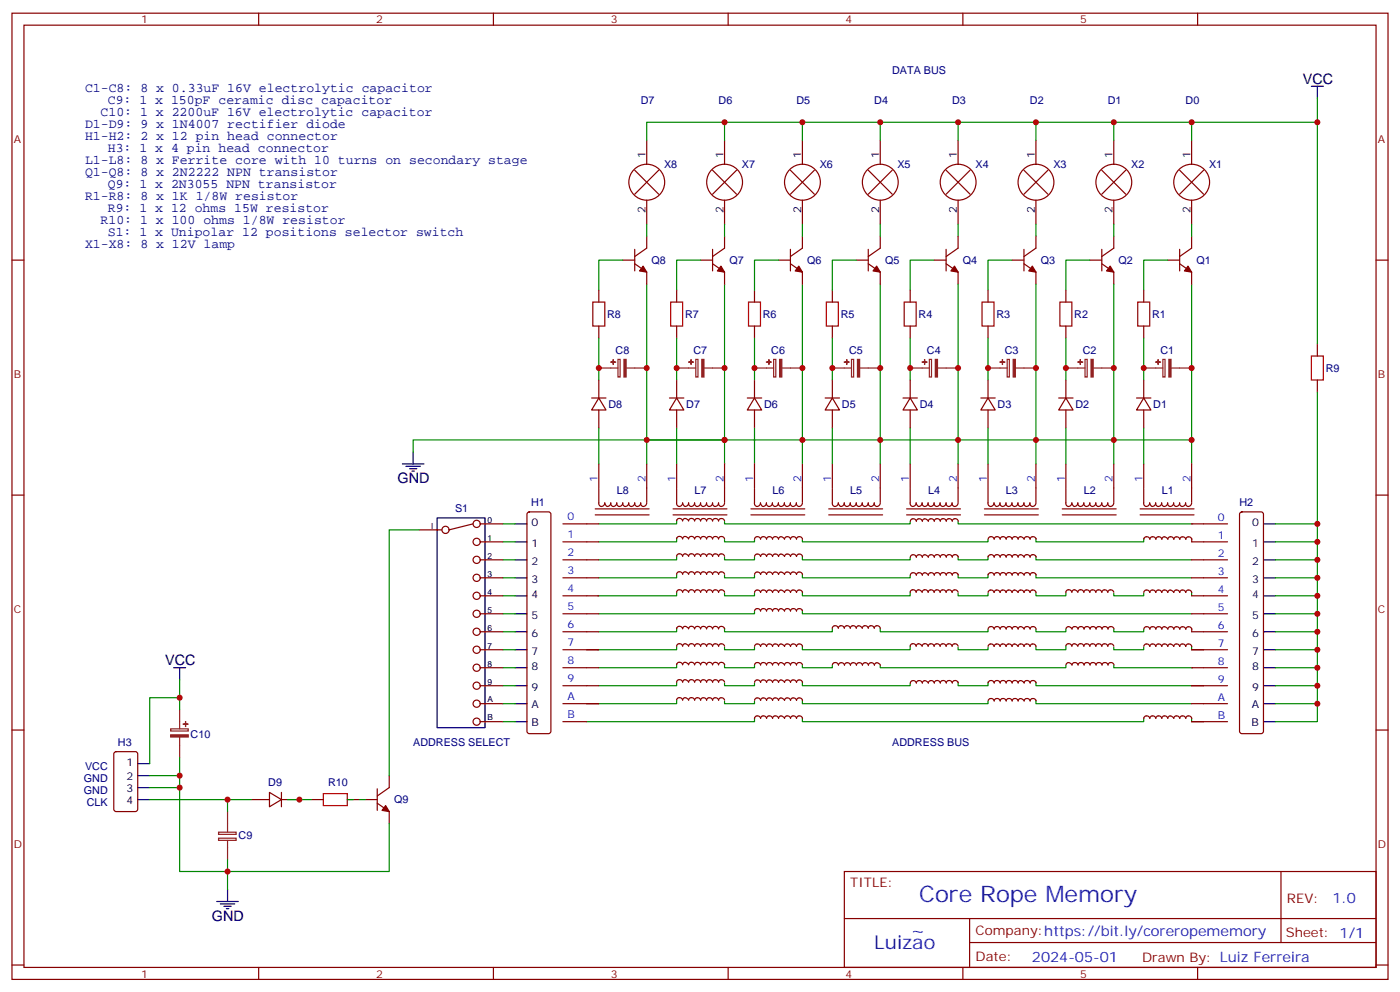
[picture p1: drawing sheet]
<svg xmlns="http://www.w3.org/2000/svg" width="412mm" height="292mm" viewBox="0 0 412 292" stroke-linecap="round" stroke-linejoin="round" font-family="sans-serif">
<defs><g id="words">
<text font-size="6.7" fill="#00f" x="270.8" y="265.5">Core Rope Memory</text>
<g font-size="5.6" fill="#00f">
<text x="268.1" y="275.9">~</text>
<text x="257.5" y="279.4">Luizao</text>
</g>
<g font-size="4.2">
<text x="383.8" y="24.7">VCC</text>
<text x="117.1" y="142.2">GND</text>
<text x="48.7" y="195.8">VCC</text>
<text x="62.4" y="270.9">GND</text>
</g>
<g font-size="4.2" fill="#00f">
<text x="392.5" y="265.7">1.0</text>
<text x="304" y="283.1">2024-05-01</text>
</g>
<g font-size="3.9" fill="#000080">
<text x="25" y="27.2">C1-C8: 8 x 0.33uF 16V electrolytic capacitor</text>
<text x="29.6" y="34.2">C10: 1 x 2200uF 16V electrolytic capacitor</text>
<text x="31.7" y="30.7">C9: 1 x 150pF ceramic disc capacitor</text>
<text x="25" y="37.7">D1-D9: 9 x 1N4007 rectifier diode</text>
<text x="25" y="41.3">H1-H2: 2 x 12 pin head connector</text>
<text x="31.7" y="44.8">H3: 1 x 4 pin head connector</text>
<text x="25" y="51.9">Q1-Q8: 8 x 2N2222 NPN transistor</text>
<text x="25" y="48.3">L1-L8: 8 x Ferrite core with 10 turns on secondary stage</text>
<text x="25" y="58.9">R1-R8: 8 x 1K 1/8W resistor</text>
<text x="31.7" y="55.4">Q9: 1 x 2N3055 NPN transistor</text>
<text x="29.6" y="66">R10: 1 x 100 ohms 1/8W resistor</text>
<text x="31.7" y="62.4">R9: 1 x 12 ohms 15W resistor</text>
<text x="31.7" y="69.5">S1: 1 x Unipolar 12 positions selector switch</text>
<text x="25" y="73">X1-X8: 8 x 12V lamp</text>
</g>
<g font-size="3.9" fill="#800">
<text x="250.5" y="261.1">TITLE:</text>
<text x="379.1" y="265.7">REV:</text>
<text x="287.4" y="275.3">Company:https://bit.ly/coreropememory</text>
<text x="378.7" y="275.9">Sheet: 1/1</text>
<text x="287.4" y="282.9">Date:</text>
<text x="336.4" y="283">Drawn By: Luiz Ferreira</text>
</g>
<g font-size="3.2" fill="#800">
<text x="41.6" y="6.9">1</text>
<text x="110.8" y="6.9">2</text>
<text x="179.9" y="6.9">3</text>
<text x="249.1" y="6.9">4</text>
<text x="318.2" y="6.9">5</text>
<text x="4.1" y="42">A</text>
<text x="405.9" y="42">A</text>
<text x="4.1" y="111.1">B</text>
<text x="405.9" y="111.1">B</text>
<text x="4.1" y="180.3">C</text>
<text x="405.9" y="180.3">C</text>
<text x="4.1" y="249.4">D</text>
<text x="405.9" y="249.4">D</text>
<text x="41.6" y="287.7">1</text>
<text x="110.8" y="287.7">2</text>
<text x="179.9" y="287.7">3</text>
<text x="249.1" y="287.7">4</text>
<text x="318.2" y="287.7">5</text>
</g>
<g font-size="3.2" fill="#000080">
<text x="262.8" y="21.9">DATA BUS</text>
<text x="188.7" y="30.7">D7</text>
<text x="211.7" y="30.7">D6</text>
<text x="234.6" y="30.7">D5</text>
<text x="257.5" y="30.7">D4</text>
<text x="280.5" y="30.7">D3</text>
<text x="303.4" y="30.7">D2</text>
<text x="326.3" y="30.7">D1</text>
<text x="349.2" y="30.7">D0</text>
<text x="195.6" y="49.5">X8</text>
<text x="218.6" y="49.5">X7</text>
<text x="241.5" y="49.5">X6</text>
<text x="264.4" y="49.5">X5</text>
<text x="287.4" y="49.5">X4</text>
<text x="310.3" y="49.5">X3</text>
<text x="333.2" y="49.5">X2</text>
<text x="356.1" y="49.5">X1</text>
<text x="191.9" y="77.7">Q8</text>
<text x="214.8" y="77.7">Q7</text>
<text x="237.8" y="77.7">Q6</text>
<text x="260.7" y="77.7">Q5</text>
<text x="283.6" y="77.7">Q4</text>
<text x="306.6" y="77.7">Q3</text>
<text x="329.5" y="77.7">Q2</text>
<text x="352.4" y="77.7">Q1</text>
<text x="178.9" y="93.6">R8</text>
<text x="201.8" y="93.6">R7</text>
<text x="224.7" y="93.6">R6</text>
<text x="247.6" y="93.6">R5</text>
<text x="270.6" y="93.6">R4</text>
<text x="293.5" y="93.6">R3</text>
<text x="316.4" y="93.6">R2</text>
<text x="339.4" y="93.6">R1</text>
<text x="181.3" y="104.2">C8</text>
<text x="204.3" y="104.2">C7</text>
<text x="227.2" y="104.2">C6</text>
<text x="250.1" y="104.2">C5</text>
<text x="273.1" y="104.2">C4</text>
<text x="296" y="104.2">C3</text>
<text x="318.9" y="104.2">C2</text>
<text x="341.9" y="104.2">C1</text>
<text x="390.5" y="109.5">R9</text>
<text x="179.2" y="120">D8</text>
<text x="202.1" y="120">D7</text>
<text x="225.1" y="120">D6</text>
<text x="248" y="120">D5</text>
<text x="270.9" y="120">D4</text>
<text x="293.9" y="120">D3</text>
<text x="316.8" y="120">D2</text>
<text x="339.7" y="120">D1</text>
<text x="156.5" y="148.9">H1</text>
<text x="181.7" y="145.3">L8</text>
<text x="204.6" y="145.3">L7</text>
<text x="227.5" y="145.3">L6</text>
<text x="250.5" y="145.3">L5</text>
<text x="273.4" y="145.3">L4</text>
<text x="296.3" y="145.3">L3</text>
<text x="319.3" y="145.3">L2</text>
<text x="342.2" y="145.3">L1</text>
<text x="365.1" y="148.9">H2</text>
<text x="134.1" y="150.6">S1</text>
<text x="34.7" y="219.4">H3</text>
<text x="56.2" y="217">C10</text>
<text x="121.7" y="219.4">ADDRESS SELECT</text>
<text x="262.8" y="219.4">ADDRESS BUS</text>
<text x="25" y="226.5">VCC</text>
<text x="24.7" y="230">GND</text>
<text x="24.7" y="233.5">GND</text>
<text x="79" y="231.2">D9</text>
<text x="96.7" y="231.2">R10</text>
<text x="25.6" y="237.1">CLK</text>
<text x="116.1" y="236.4">Q9</text>
<text x="70.3" y="247">C9</text>
</g>
<g font-size="3.2">
<text x="190.1" y="46.6" transform="rotate(-90 190.1 46.6)">1</text>
<text x="213.1" y="46.6" transform="rotate(-90 213.1 46.6)">1</text>
<text x="236" y="46.6" transform="rotate(-90 236 46.6)">1</text>
<text x="258.9" y="46.6" transform="rotate(-90 258.9 46.6)">1</text>
<text x="281.9" y="46.6" transform="rotate(-90 281.9 46.6)">1</text>
<text x="304.8" y="46.6" transform="rotate(-90 304.8 46.6)">1</text>
<text x="327.7" y="46.6" transform="rotate(-90 327.7 46.6)">1</text>
<text x="350.7" y="46.6" transform="rotate(-90 350.7 46.6)">1</text>
<text x="190.1" y="62.7" transform="rotate(-90 190.1 62.7)">2</text>
<text x="213.1" y="62.7" transform="rotate(-90 213.1 62.7)">2</text>
<text x="236" y="62.7" transform="rotate(-90 236 62.7)">2</text>
<text x="258.9" y="62.7" transform="rotate(-90 258.9 62.7)">2</text>
<text x="281.9" y="62.7" transform="rotate(-90 281.9 62.7)">2</text>
<text x="304.8" y="62.7" transform="rotate(-90 304.8 62.7)">2</text>
<text x="327.7" y="62.7" transform="rotate(-90 327.7 62.7)">2</text>
<text x="350.7" y="62.7" transform="rotate(-90 350.7 62.7)">2</text>
<text x="156.5" y="154.9">0</text>
<text x="368.9" y="154.9">0</text>
<text x="156.5" y="160.9">1</text>
<text x="368.9" y="160.9">1</text>
<text x="156.5" y="166.2">2</text>
<text x="368.9" y="166.2">2</text>
<text x="156.5" y="171.4">3</text>
<text x="368.9" y="171.4">3</text>
<text x="156.5" y="176">4</text>
<text x="368.9" y="176">4</text>
<text x="156.5" y="182">5</text>
<text x="368.9" y="182">5</text>
<text x="156.5" y="187.3">6</text>
<text x="368.9" y="187.3">6</text>
<text x="156.5" y="192.6">7</text>
<text x="156.5" y="197.2">8</text>
<text x="368.9" y="192.6">7</text>
<text x="368.9" y="197.2">8</text>
<text x="156.5" y="203.2">9</text>
<text x="368.9" y="203.2">9</text>
<text x="156.5" y="208.5">A</text>
<text x="368.7" y="208.5">A</text>
<text x="156.5" y="213.8">B</text>
<text x="368.7" y="213.8">B</text>
<text x="37.2" y="225.4">1</text>
<text x="37.2" y="229.7">2</text>
<text x="37.2" y="233.2">3</text>
<text x="37.2" y="236.7">4</text>
</g>
<g font-size="3.2" fill="#00f">
<text x="176" y="141.8" transform="rotate(-90 176 141.8)">1</text>
<text x="190.1" y="141.8" transform="rotate(-90 190.1 141.8)">2</text>
<text x="199" y="141.8" transform="rotate(-90 199 141.8)">1</text>
<text x="213.1" y="141.8" transform="rotate(-90 213.1 141.8)">2</text>
<text x="221.9" y="141.8" transform="rotate(-90 221.9 141.8)">1</text>
<text x="236" y="141.8" transform="rotate(-90 236 141.8)">2</text>
<text x="244.8" y="141.8" transform="rotate(-90 244.8 141.8)">1</text>
<text x="258.9" y="141.8" transform="rotate(-90 258.9 141.8)">2</text>
<text x="267.8" y="141.8" transform="rotate(-90 267.8 141.8)">1</text>
<text x="281.9" y="141.8" transform="rotate(-90 281.9 141.8)">2</text>
<text x="290.7" y="141.8" transform="rotate(-90 290.7 141.8)">1</text>
<text x="304.8" y="141.8" transform="rotate(-90 304.8 141.8)">2</text>
<text x="313.6" y="141.8" transform="rotate(-90 313.6 141.8)">1</text>
<text x="327.7" y="141.8" transform="rotate(-90 327.7 141.8)">2</text>
<text x="336.5" y="141.8" transform="rotate(-90 336.5 141.8)">1</text>
<text x="350.7" y="141.8" transform="rotate(-90 350.7 141.8)">2</text>
<text x="167.2" y="153.1">0</text>
<text x="358.8" y="153.5">0</text>
<text x="167.2" y="158.4">1</text>
<text x="358.8" y="158.8">1</text>
<text x="167.2" y="163.7">2</text>
<text x="358.8" y="164">2</text>
<text x="167.2" y="169">3</text>
<text x="358.8" y="169.3">3</text>
<text x="167.2" y="174.3">4</text>
<text x="167.2" y="179.6">5</text>
<text x="358.8" y="174.6">4</text>
<text x="358.8" y="179.9">5</text>
<text x="167.2" y="184.9">6</text>
<text x="358.8" y="185.2">6</text>
<text x="167.2" y="190.1">7</text>
<text x="358.8" y="190.5">7</text>
<text x="167.2" y="195.4">8</text>
<text x="358.8" y="195.8">8</text>
<text x="167.2" y="200.7">9</text>
<text x="358.8" y="201.1">9</text>
<text x="167.2" y="206">A</text>
<text x="358.8" y="206.4">A</text>
<text x="167.2" y="211.3">B</text>
<text x="358.8" y="211.7">B</text>
</g>
<g font-size="2.5">
<text x="127" y="155.6">I</text>
<text x="143.6" y="153.8">0</text>
<text x="143.6" y="159.1">1</text>
<text x="143.6" y="164.4">2</text>
<text x="143.6" y="169.7">3</text>
<text x="143.6" y="175">4</text>
<text x="143.6" y="180.3">5</text>
<text x="143.6" y="185.6">6</text>
<text x="143.6" y="190.9">7</text>
<text x="143.6" y="196.1">8</text>
<text x="143.6" y="201.4">9</text>
<text x="143.6" y="206.7">A</text>
<text x="143.6" y="212">B</text>
</g>
</g></defs>
<g fill="none" stroke="#870000" stroke-width=".35">
<path d="M3.5 3.9h405.4v284.3h-405.4zM7.1 7.4h398.2v277.3h-398.2zM76.2 3.9v3.5M145.3 3.9v3.5M214.5 3.9v3.5M283.6 3.9v3.5M352.8 3.9v3.5M187 50.1l7 7.1M190.4 48.3a5.3 5.3 0 0 0-4.6 7.7 5.3 5.3 0 0 0 9 .8 5.3 5.3 0 0 0-3.4-8.4l-.8-.1M190.5 41.3v7M190.5 58.9v7.1M194 50.1l-7 7.1"/>
<path d="M209.9 50.1l7.1 7.1M213.4 48.3a5.3 5.3 0 0 0-4.7 7.7 5.3 5.3 0 0 0 9 .8 5.3 5.3 0 0 0-3.3-8.4l-.9-.1M213.4 41.3v7M213.4 58.9v7.1M217 50.1l-7.1 7.1M232.8 50.1l7.1 7.1M236.3 48.3a5.3 5.3 0 0 0-4.6 7.7 5.3 5.3 0 0 0 8.9 .8 5.3 5.3 0 0 0-3.3-8.4l-.9-.1M236.4 41.3v7M236.4 58.9v7.1M239.9 50.1l-7.1 7.1M255.8 50.1l7 7.1M259.2 48.3a5.3 5.3 0 0 0-4.6 7.7 5.3 5.3 0 0 0 9 .8 5.3 5.3 0 0 0-3.4-8.4l-.8-.1"/>
<path d="M259.3 41.3v7M259.3 58.9v7.1M262.8 50.1l-7 7.1M278.7 50.1l7.1 7.1M282.2 41.3v7a5.3 5.3 0 0 0-4.7 7.7 5.3 5.3 0 0 0 9 .8 5.3 5.3 0 0 0-3.3-8.4l-.9-.1M282.2 58.9v7.1M285.8 50.1l-7.1 7.1M301.6 50.1l7.1 7.1M305.1 48.3a5.3 5.3 0 0 0-4.6 7.7 5.3 5.3 0 0 0 8.9 .8 5.3 5.3 0 0 0-3.3-8.4l-.9-.1M305.2 41.3v7M305.2 58.9v7.1M308.7 50.1l-7.1 7.1"/>
<path d="M324.6 50.1l7 7.1M328 48.3a5.3 5.3 0 0 0-4.6 7.7 5.3 5.3 0 0 0 9 .8 5.3 5.3 0 0 0-3.4-8.4l-.8-.1M328.1 41.3v7M328.1 58.9v7.1M331.6 50.1l-7 7.1M347.5 50.1l7 7.1M351 41.3v7a5.3 5.3 0 0 0-4.7 7.7 5.3 5.3 0 0 0 9 .8 5.3 5.3 0 0 0-3.4-8.4l-.8-.1M351 58.9v7.1M354.5 50.1l-7 7.1M3.5 76.6h3.6M183.4 76.6h3.6M187 77.6l3.5 2.5v3.5"/>
<path d="M187 73.4v6.3M190.5 69.5v3.5l-3.5 2.5M206.4 76.6h3.5M209.9 77.6l3.5 2.5v3.5M209.9 73.4v6.3M213.4 69.5v3.5l-3.5 2.5M229.3 76.6h3.5M232.8 77.6l3.6 2.5v3.5M232.8 73.4v6.3M236.4 69.5v3.5l-3.6 2.5M252.2 76.6h3.6M255.8 77.6l3.5 2.5v3.5"/>
<path d="M255.8 73.4v6.3M259.3 69.5v3.5l-3.5 2.5M275.2 76.6h3.5M278.7 77.6l3.5 2.5v3.5M278.7 73.4v6.3M282.2 69.5v3.5l-3.5 2.5M298.1 76.6h3.5M301.6 77.6l3.6 2.5v3.5M301.6 73.4v6.3M305.2 69.5v3.5l-3.6 2.5M321 76.6h3.6M324.6 77.6l3.5 2.5v3.5"/>
<path d="M324.6 73.4v6.3M328.1 69.5v3.5l-3.5 2.5M344 76.6h3.5M347.5 77.6l3.5 2.5v3.5M347.5 73.4v6.3M351 69.5v3.5l-3.5 2.5M405.3 76.6h3.6M176.4 85.4v3.5M176.4 96v3.5M199.3 85.4v3.5M199.3 96v3.5M222.2 85.4v3.5"/>
<path d="M222.2 96v3.5M245.2 85.4v3.5M245.2 96v3.5M268.1 85.4v3.5M268.1 96v3.5M291 85.4v3.5M291 96v3.5M314 85.4v3.5M314 96v3.5M336.9 85.4v3.5M336.9 96v3.5M174.3 117.1h4.2"/>
<path d="M176.4 117.1l2.1 3.5h-4.2zM176.4 111.8v5.3M197.2 117.1h4.2M199.3 117.1l2.1 3.5h-4.2zM199.3 111.8v5.3M220.1 117.1h4.3M222.2 117.1l2.2 3.5h-4.3zM222.2 111.8v5.3M243.1 117.1h4.2M245.2 117.1l2.1 3.5h-4.2zM245.2 111.8v5.3M266 117.1h4.2"/>
<path d="M268.1 117.1l2.1 3.5h-4.2zM268.1 111.8v5.3M288.9 117.1h4.3M291 117.1l2.2 3.5h-4.3zM291 111.8v5.3M311.9 117.1h4.2M314 117.1l2.1 3.5h-4.2zM314 111.8v5.3M334.8 117.1h4.2M336.9 117.1l2.1 3.5h-4.2zM336.9 111.8v5.3M388.1 101.2v3.6"/>
<path d="M388.1 111.8v3.6M176.4 120.6v5.3M176.4 136.5v7.1M190.5 136.5v11.3M199.3 120.6v5.3M199.3 136.5v7.1M213.4 136.5v11.3M222.2 120.6v5.3M222.2 136.5v7.1M236.4 136.5v11.3M245.2 120.6v5.3M245.2 136.5v7.1"/>
<path d="M259.3 136.5v11.3M268.1 120.6v5.3M268.1 136.5v7.1M282.2 136.5v11.3M291 120.6v5.3M291 136.5v7.1M305.2 136.5v11.3M314 120.6v5.3M314 136.5v7.1M328.1 136.5v11.3M336.9 120.6v5.3M336.9 136.5v7.1"/>
<path d="M351 136.5v11.3M3.5 145.7h3.6M123.5 155.9h6.7M139.3 154.2l-7 1.7M141.5 154.2h6.7M141.5 159.5h6.7M155.5 150.8l.4-.2h5.7l.5 .2 .2 .5v63.9l-.3 .5-.4 .2h-5.7l-.5-.2-.2-.5v-63.9zM165.8 154.2h10.6M165.8 159.5h10.6M175.3 151.5h15.9M175.3 149.8h15.9M176.4 143.8v4.2a.9 .9 0 0 0 .9 1.1 .9 .9 0 0 0 .9-1.1 .9 .9 0 0 0 .8 1.1 .9 .9 0 0 0 .9-1.1 .9 .9 0 0 0 .9 1.1 .9 .9 0 0 0 .9-1.1 .9 .9 0 0 0 .9 1.1 .9 .9 0 0 0 .8-1.1 .9 .9 0 0 0 .9 1.1 .9 .9 0 0 0 .9-1.1 .9 .9 0 0 0 .9 1.1 .9 .9 0 0 0 .9-1.1 .9 .9 0 0 0 .9 1.1 .9 .9 0 0 0 .8-1.1 .9 .9 0 0 0 .9 1.1 .9 .9 0 0 0 .9-1.1"/>
<path d="M198.3 151.5h15.8M198.3 149.8h15.8M199.3 143.8v4.2a.9 .9 0 0 0 .9 1.1 .9 .9 0 0 0 .9-1.1 .9 .9 0 0 0 .9 1.1 .9 .9 0 0 0 .8-1.1 .9 .9 0 0 0 .9 1.1 .9 .9 0 0 0 .9-1.1 .9 .9 0 0 0 .9 1.1 .9 .9 0 0 0 .9-1.1 .9 .9 0 0 0 .9 1.1 .9 .9 0 0 0 .8-1.1 .9 .9 0 0 0 .9 1.1 .9 .9 0 0 0 .9-1.1 .9 .9 0 0 0 .9 1.1 .9 .9 0 0 0 .9-1.1 .9 .9 0 0 0 .8 1.1 .9 .9 0 0 0 .9-1.1M204.6 153.3a.9 .9 0 0 0-.9-.7 .9 .9 0 0 0-.9 .7 .9 .9 0 0 0-.8-.7 .9 .9 0 0 0-.9 .7 .9 .9 0 0 0-.9-.7 .9 .9 0 0 0-.9 .7M204.6 158.6a.9 .9 0 0 0-.9-.7 .9 .9 0 0 0-.9 .7 .9 .9 0 0 0-.8-.7 .9 .9 0 0 0-.9 .7 .9 .9 0 0 0-.9-.7 .9 .9 0 0 0-.9 .7M213.4 153.3a.9 .9 0 0 0-.8-.7 .9 .9 0 0 0-.9 .7 .9 .9 0 0 0-.9-.7 .9 .9 0 0 0-.9 .7 .9 .9 0 0 0-.9-.7 .9 .9 0 0 0-.9 .7 .9 .9 0 0 0-.8-.7 .9 .9 0 0 0-.9 .7 .9 .9 0 0 0-.9-.7 .9 .9 0 0 0-.9 .7M213.4 158.6a.9 .9 0 0 0-.9-.7 .9 .9 0 0 0-.8 .7 .9 .9 0 0 0-.9-.7 .9 .9 0 0 0-.9 .7 .9 .9 0 0 0-.9-.7 .9 .9 0 0 0-.9 .7 .9 .9 0 0 0-.8-.7 .9 .9 0 0 0-.9 .7 .9 .9 0 0 0-.9-.7 .9 .9 0 0 0-.9 .7M221.2 151.5h15.9M221.2 149.8h15.9M222.2 143.8v4.2a.9 .9 0 0 0 .9 1.1 .9 .9 0 0 0 .9-1.1 .9 .9 0 0 0 .9 1.1 .9 .9 0 0 0 .9-1.1 .9 .9 0 0 0 .9 1.1 .9 .9 0 0 0 .8-1.1 .9 .9 0 0 0 .9 1.1 .9 .9 0 0 0 .9-1.1 .9 .9 0 0 0 .9 1.1 .9 .9 0 0 0 .9-1.1 .9 .9 0 0 0 .9 1.1 .9 .9 0 0 0 .8-1.1 .9 .9 0 0 0 .9 1.1 .9 .9 0 0 0 .9-1.1 .9 .9 0 0 0 .9 1.1 .9 .9 0 0 0 .9-1.1M236.4 158.7a.9 .9 0 0 0-.9-.8 .9 .9 0 0 0-.9 .8 .9 .9 0 0 0-.9-.8 .9 .9 0 0 0-.8 .8 .9 .9 0 0 0-.9-.8 .9 .9 0 0 0-.9 .8 .9 .9 0 0 0-.9-.8 .9 .9 0 0 0-.9 .8 .9 .9 0 0 0-.9-.8 .9 .9 0 0 0-.8 .8 .9 .9 0 0 0-.9-.8 .9 .9 0 0 0-.9 .8 .9 .9 0 0 0-.9-.8 .9 .9 0 0 0-.9 .8 .9 .9 0 0 0-.8-.8 .9 .9 0 0 0-.9 .8M244.1 151.5h15.9"/>
<path d="M244.1 149.8h15.9M245.2 143.8v4.2a.9 .9 0 0 0 .9 1.1 .9 .9 0 0 0 .8-1.1 .9 .9 0 0 0 .9 1.1 .9 .9 0 0 0 .9-1.1 .9 .9 0 0 0 .9 1.1 .9 .9 0 0 0 .9-1.1 .9 .9 0 0 0 .9 1.1 .9 .9 0 0 0 .8-1.1 .9 .9 0 0 0 .9 1.1 .9 .9 0 0 0 .9-1.1 .9 .9 0 0 0 .9 1.1 .9 .9 0 0 0 .9-1.1 .9 .9 0 0 0 .8 1.1 .9 .9 0 0 0 .9-1.1 .9 .9 0 0 0 .9 1.1 .9 .9 0 0 0 .9-1.1M267.1 151.5h15.8M267.1 149.8h15.8M268.1 143.8v4.2a.9 .9 0 0 0 .9 1.1 .9 .9 0 0 0 .9-1.1 .9 .9 0 0 0 .9 1.1 .9 .9 0 0 0 .8-1.1 .9 .9 0 0 0 .9 1.1 .9 .9 0 0 0 .9-1.1 .9 .9 0 0 0 .9 1.1 .9 .9 0 0 0 .9-1.1 .9 .9 0 0 0 .8 1.1 .9 .9 0 0 0 .9-1.1 .9 .9 0 0 0 .9 1.1 .9 .9 0 0 0 .9-1.1 .9 .9 0 0 0 .9 1.1 .9 .9 0 0 0 .9-1.1 .9 .9 0 0 0 .8 1.1 .9 .9 0 0 0 .9-1.1M268.2 153.4a.9 .9 0 0 1 .8-.7 .9 .9 0 0 1 .9 .7 .9 .9 0 0 1 .9-.7 .9 .9 0 0 1 .9 .7 .9 .9 0 0 1 .9-.7 .9 .9 0 0 1 .9 .7 .9 .9 0 0 1 .8-.7 .9 .9 0 0 1 .9 .7M275.2 153.4a.9 .9 0 0 1 .9-.8 .9 .9 0 0 1 .9 .8 .9 .9 0 0 1 .9-.8 .9 .9 0 0 1 .8 .8 .9 .9 0 0 1 .9-.8 .9 .9 0 0 1 .9 .8 .9 .9 0 0 1 .9-.8 .9 .9 0 0 1 .9 .8M290 151.5h15.9M290 149.8h15.9M291 143.8v4.2a.9 .9 0 0 0 .9 1.1 .9 .9 0 0 0 .9-1.1 .9 .9 0 0 0 .9 1.1 .9 .9 0 0 0 .9-1.1 .9 .9 0 0 0 .9 1.1 .9 .9 0 0 0 .8-1.1 .9 .9 0 0 0 .9 1.1 .9 .9 0 0 0 .9-1.1 .9 .9 0 0 0 .9 1.1 .9 .9 0 0 0 .9-1.1 .9 .9 0 0 0 .8 1.1 .9 .9 0 0 0 .9-1.1 .9 .9 0 0 0 .9 1.1 .9 .9 0 0 0 .9-1.1 .9 .9 0 0 0 .9 1.1 .9 .9 0 0 0 .9-1.1M291.1 158.6a.9 .9 0 0 1 .9-.7 .9 .9 0 0 1 .9 .7 .9 .9 0 0 1 .8-.7 .9 .9 0 0 1 .9 .7 .9 .9 0 0 1 .9-.7 .9 .9 0 0 1 .9 .7 .9 .9 0 0 1 .9-.7 .9 .9 0 0 1 .8 .7 .9 .9 0 0 1 .9-.7 .9 .9 0 0 1 .9 .7 .9 .9 0 0 1 .9-.7 .9 .9 0 0 1 .9 .7 .9 .9 0 0 1 .9-.7 .9 .9 0 0 1 .8 .8 .9 .9 0 0 1 .9-.8 .9 .9 0 0 1 .9 .8M312.9 151.5h15.9"/>
<path d="M312.9 149.8h15.9M314 143.8v4.2a.9 .9 0 0 0 .9 1.1 .9 .9 0 0 0 .8-1.1 .9 .9 0 0 0 .9 1.1 .9 .9 0 0 0 .9-1.1 .9 .9 0 0 0 .9 1.1 .9 .9 0 0 0 .9-1.1 .9 .9 0 0 0 .8 1.1 .9 .9 0 0 0 .9-1.1 .9 .9 0 0 0 .9 1.1 .9 .9 0 0 0 .9-1.1 .9 .9 0 0 0 .9 1.1 .9 .9 0 0 0 .9-1.1 .9 .9 0 0 0 .8 1.1 .9 .9 0 0 0 .9-1.1 .9 .9 0 0 0 .9 1.1 .9 .9 0 0 0 .9-1.1M335.8 151.5h15.9M335.8 149.8h15.9M336.9 143.8v4.2a.9 .9 0 0 0 .9 1.1 .9 .9 0 0 0 .9-1.1 .9 .9 0 0 0 .8 1.1 .9 .9 0 0 0 .9-1.1 .9 .9 0 0 0 .9 1.1 .9 .9 0 0 0 .9-1.1 .9 .9 0 0 0 .9 1.1 .9 .9 0 0 0 .9-1.1 .9 .9 0 0 0 .8 1.1 .9 .9 0 0 0 .9-1.1 .9 .9 0 0 0 .9 1.1 .9 .9 0 0 0 .9-1.1 .9 .9 0 0 0 .9 1.1 .9 .9 0 0 0 .8-1.1 .9 .9 0 0 0 .9 1.1 .9 .9 0 0 0 .9-1.1M337 158.7a.9 .9 0 0 1 .8-.7 .9 .9 0 0 1 .9 .7 .9 .9 0 0 1 .9-.7 .9 .9 0 0 1 .9 .7 .9 .9 0 0 1 .9-.7 .9 .9 0 0 1 .8 .7 .9 .9 0 0 1 .9-.7 .9 .9 0 0 1 .9 .7 .9 .9 0 0 1 .9-.7 .9 .9 0 0 1 .9 .7 .9 .9 0 0 1 .9-.7 .9 .9 0 0 1 .8 .7 .9 .9 0 0 1 .9-.7 .9 .9 0 0 1 .9 .7 .9 .9 0 0 1 .9-.7 .9 .9 0 0 1 .9 .7M351 154.2h10.6M351 159.5h10.6M351.1 158.6v.8M365.4 150.8l.4-.2h5.7l.5 .2 .2 .5v63.9l-.3 .5-.4 .2h-5.7l-.5-.2-.2-.5v-63.9zM405.3 145.7h3.6M141.5 164.7h6.7"/>
<path d="M141.5 170h6.7M141.5 175.3h6.7M165.8 164.7h10.6M165.8 170h10.6M165.8 175.3h10.6M199.3 163.7a.9 .9 0 0 1 .9-.7 .9 .9 0 0 1 .9 .7 .9 .9 0 0 1 .9-.7 .9 .9 0 0 1 .8 .7 .9 .9 0 0 1 .9-.7 .9 .9 0 0 1 .9 .7M199.3 169a.9 .9 0 0 1 .9-.7 .9 .9 0 0 1 .9 .7 .9 .9 0 0 1 .9-.7 .9 .9 0 0 1 .8 .7 .9 .9 0 0 1 .9-.7 .9 .9 0 0 1 .9 .7M199.3 174.3a.9 .9 0 0 1 .9-.8 .9 .9 0 0 1 .9 .8 .9 .9 0 0 1 .9-.8 .9 .9 0 0 1 .8 .8 .9 .9 0 0 1 .9-.8 .9 .9 0 0 1 .9 .8M213.4 163.7a.9 .9 0 0 0-.8-.7 .9 .9 0 0 0-.9 .7 .9 .9 0 0 0-.9-.7 .9 .9 0 0 0-.9 .7 .9 .9 0 0 0-.9-.7 .9 .9 0 0 0-.9 .7 .9 .9 0 0 0-.8-.7 .9 .9 0 0 0-.9 .7 .9 .9 0 0 0-.9-.7 .9 .9 0 0 0-.9 .7M213.4 169a.9 .9 0 0 0-.8-.7 .9 .9 0 0 0-.9 .7 .9 .9 0 0 0-.9-.7 .9 .9 0 0 0-.9 .7 .9 .9 0 0 0-.9-.7 .9 .9 0 0 0-.9 .7 .9 .9 0 0 0-.8-.7 .9 .9 0 0 0-.9 .7 .9 .9 0 0 0-.9-.7 .9 .9 0 0 0-.9 .7M213.4 174.3a.9 .9 0 0 0-.8-.7 .9 .9 0 0 0-.9 .7 .9 .9 0 0 0-.9-.7 .9 .9 0 0 0-.9 .7 .9 .9 0 0 0-.9-.7 .9 .9 0 0 0-.9 .7 .9 .9 0 0 0-.8-.7 .9 .9 0 0 0-.9 .7 .9 .9 0 0 0-.9-.7 .9 .9 0 0 0-.9 .7M236.4 179.8a.9 .9 0 0 0-.9-.7 .9 .9 0 0 0-.9 .7 .9 .9 0 0 0-.9-.7 .9 .9 0 0 0-.8 .7 .9 .9 0 0 0-.9-.7 .9 .9 0 0 0-.9 .7 .9 .9 0 0 0-.9-.7 .9 .9 0 0 0-.9 .7 .9 .9 0 0 0-.9-.7 .9 .9 0 0 0-.8 .7 .9 .9 0 0 0-.9-.7 .9 .9 0 0 0-.9 .7 .9 .9 0 0 0-.9-.7 .9 .9 0 0 0-.9 .7 .9 .9 0 0 0-.8-.7 .9 .9 0 0 0-.9 .7"/>
<path d="M236.4 163.8a.9 .9 0 0 0-.9-.8 .9 .9 0 0 0-.9 .8 .9 .9 0 0 0-.9-.8 .9 .9 0 0 0-.8 .8 .9 .9 0 0 0-.9-.8 .9 .9 0 0 0-.9 .8 .9 .9 0 0 0-.9-.8 .9 .9 0 0 0-.9 .8 .9 .9 0 0 0-.8-.8 .9 .9 0 0 0-.9 .8 .9 .9 0 0 0-.9-.8 .9 .9 0 0 0-.9 .8 .9 .9 0 0 0-.9-.8 .9 .9 0 0 0-.9 .8 .9 .9 0 0 0-.8-.8 .9 .9 0 0 0-.9 .8M236.4 169.1a.9 .9 0 0 0-.9-.8 .9 .9 0 0 0-.9 .8 .9 .9 0 0 0-.9-.8 .9 .9 0 0 0-.8 .8 .9 .9 0 0 0-.9-.8 .9 .9 0 0 0-.9 .8 .9 .9 0 0 0-.9-.8 .9 .9 0 0 0-.9 .8 .9 .9 0 0 0-.8-.8 .9 .9 0 0 0-.9 .8 .9 .9 0 0 0-.9-.8 .9 .9 0 0 0-.9 .8 .9 .9 0 0 0-.9-.8 .9 .9 0 0 0-.9 .8 .9 .9 0 0 0-.8-.8 .9 .9 0 0 0-.9 .8M236.4 174.3a.9 .9 0 0 0-.9-.7 .9 .9 0 0 0-.9 .7 .9 .9 0 0 0-.9-.7 .9 .9 0 0 0-.8 .7 .9 .9 0 0 0-.9-.7 .9 .9 0 0 0-.9 .7 .9 .9 0 0 0-.9-.7 .9 .9 0 0 0-.9 .7 .9 .9 0 0 0-.8-.7 .9 .9 0 0 0-.9 .7 .9 .9 0 0 0-.9-.7 .9 .9 0 0 0-.9 .7 .9 .9 0 0 0-.9-.7 .9 .9 0 0 0-.9 .7 .9 .9 0 0 0-.8-.7 .9 .9 0 0 0-.9 .7M268.1 174.3a.9 .9 0 0 1 .9-.8 .9 .9 0 0 1 .9 .8 .9 .9 0 0 1 .9-.8 .9 .9 0 0 1 .8 .8 .9 .9 0 0 1 .9-.8 .9 .9 0 0 1 .9 .8M268.2 164a.9 .9 0 0 1 .8-.8 .9 .9 0 0 1 .9 .8M269.9 164a.9 .9 0 0 1 .9-.8 .9 .9 0 0 1 .9 .8M271.7 164a.9 .9 0 0 1 .9-.8 .9 .9 0 0 1 .9 .8M273.5 164a.9 .9 0 0 1 .8-.8 .9 .9 0 0 1 .9 .8M275.2 163.9a.9 .9 0 0 1 .9-.7 .9 .9 0 0 1 .9 .7 .9 .9 0 0 1 .9-.7 .9 .9 0 0 1 .8 .7 .9 .9 0 0 1 .9-.7 .9 .9 0 0 1 .9 .7 .9 .9 0 0 1 .9-.7 .9 .9 0 0 1 .9 .7M282.2 174.3a.9 .9 0 0 0-.9-.7 .9 .9 0 0 0-.8 .7 .9 .9 0 0 0-.9-.7 .9 .9 0 0 0-.9 .7 .9 .9 0 0 0-.9-.7 .9 .9 0 0 0-.9 .7 .9 .9 0 0 0-.8-.7 .9 .9 0 0 0-.9 .7 .9 .9 0 0 0-.9-.7 .9 .9 0 0 0-.9 .7M282.3 169.2a.9 .9 0 0 0-.9-.7 .9 .9 0 0 0-.9 .7 .9 .9 0 0 0-.9-.7 .9 .9 0 0 0-.9 .7 .9 .9 0 0 0-.8-.7 .9 .9 0 0 0-.9 .7 .9 .9 0 0 0-.9-.7 .9 .9 0 0 0-.9 .8 .9 .9 0 0 0-.9-.8 .9 .9 0 0 0-.8 .8 .9 .9 0 0 0-.9-.8 .9 .9 0 0 0-.9 .8 .9 .9 0 0 0-.9-.8 .9 .9 0 0 0-.9 .8 .9 .9 0 0 0-.9-.8 .9 .9 0 0 0-.8 .8M291.1 163.9a.9 .9 0 0 1 .9-.7 .9 .9 0 0 1 .9 .7 .9 .9 0 0 1 .8-.7 .9 .9 0 0 1 .9 .7 .9 .9 0 0 1 .9-.7 .9 .9 0 0 1 .9 .7 .9 .9 0 0 1 .9-.7 .9 .9 0 0 1 .8 .7 .9 .9 0 0 1 .9-.7 .9 .9 0 0 1 .9 .7 .9 .9 0 0 1 .9-.7 .9 .9 0 0 1 .9 .7 .9 .9 0 0 1 .9-.7 .9 .9 0 0 1 .8 .7 .9 .9 0 0 1 .9-.7 .9 .9 0 0 1 .9 .7"/>
<path d="M291.1 169.2a.9 .9 0 0 1 .9-.7 .9 .9 0 0 1 .9 .7 .9 .9 0 0 1 .8-.7 .9 .9 0 0 1 .9 .7 .9 .9 0 0 1 .9-.7 .9 .9 0 0 1 .9 .7 .9 .9 0 0 1 .9-.7 .9 .9 0 0 1 .8 .7 .9 .9 0 0 1 .9-.7 .9 .9 0 0 1 .9 .7 .9 .9 0 0 1 .9-.7 .9 .9 0 0 1 .9 .7 .9 .9 0 0 1 .9-.7 .9 .9 0 0 1 .8 .7 .9 .9 0 0 1 .9-.7 .9 .9 0 0 1 .9 .7M305.2 174.3a.9 .9 0 0 0-.9-.7 .9 .9 0 0 0-.9 .7 .9 .9 0 0 0-.9-.7 .9 .9 0 0 0-.8 .7 .9 .9 0 0 0-.9-.7 .9 .9 0 0 0-.9 .7 .9 .9 0 0 0-.9-.7 .9 .9 0 0 0-.9 .7 .9 .9 0 0 0-.9-.7 .9 .9 0 0 0-.8 .7 .9 .9 0 0 0-.9-.7 .9 .9 0 0 0-.9 .7 .9 .9 0 0 0-.9-.7 .9 .9 0 0 0-.9 .7 .9 .9 0 0 0-.8-.7 .9 .9 0 0 0-.9 .7M314 174.3a.9 .9 0 0 1 .9-.8 .9 .9 0 0 1 .8 .8 .9 .9 0 0 1 .9-.8 .9 .9 0 0 1 .9 .8 .9 .9 0 0 1 .9-.8 .9 .9 0 0 1 .9 .8M328.1 174.3a.9 .9 0 0 0-.9-.7 .9 .9 0 0 0-.9 .7 .9 .9 0 0 0-.9-.7 .9 .9 0 0 0-.8 .7 .9 .9 0 0 0-.9-.7 .9 .9 0 0 0-.9 .7 .9 .9 0 0 0-.9-.7 .9 .9 0 0 0-.9 .7 .9 .9 0 0 0-.8-.7 .9 .9 0 0 0-.9 .7M351 164.7h10.6M351 170h10.6M351 175.3h10.6M351 174.3a.9 .9 0 0 0-.8-.7 .9 .9 0 0 0-.9 .7 .9 .9 0 0 0-.9-.7 .9 .9 0 0 0-.9 .7 .9 .9 0 0 0-.9-.7 .9 .9 0 0 0-.8 .7 .9 .9 0 0 0-.9-.7 .9 .9 0 0 0-.9 .7 .9 .9 0 0 0-.9-.7 .9 .9 0 0 0-.9 .7 .9 .9 0 0 0-.9-.7 .9 .9 0 0 0-.8 .7 .9 .9 0 0 0-.9-.7 .9 .9 0 0 0-.9 .7 .9 .9 0 0 0-.9-.7 .9 .9 0 0 0-.9 .7M141.5 180.6h6.7M141.5 185.9h6.7M141.5 191.2h6.7M141.5 196.5h6.7"/>
<path d="M165.8 180.6h10.6M165.8 185.9h10.6M165.8 191.2h10.6M165.8 196.5h10.6M199.3 185a.9 .9 0 0 1 .9-.7 .9 .9 0 0 1 .9 .7 .9 .9 0 0 1 .9-.7 .9 .9 0 0 1 .8 .7 .9 .9 0 0 1 .9-.7 .9 .9 0 0 1 .9 .8 .9 .9 0 0 1 .9-.8 .9 .9 0 0 1 .9 .8 .9 .9 0 0 1 .9-.8 .9 .9 0 0 1 .8 .8 .9 .9 0 0 1 .9-.8 .9 .9 0 0 1 .9 .8 .9 .9 0 0 1 .9-.8 .9 .9 0 0 1 .9 .8 .9 .9 0 0 1 .8-.8 .9 .9 0 0 1 .9 .8M199.3 190.1a.9 .9 0 0 1 .9-.7 .9 .9 0 0 1 .9 .7 .9 .9 0 0 1 .9-.7 .9 .9 0 0 1 .8 .7 .9 .9 0 0 1 .9-.7 .9 .9 0 0 1 .9 .7M204.6 195.6a.9 .9 0 0 0-.9-.7 .9 .9 0 0 0-.9 .7 .9 .9 0 0 0-.8-.7 .9 .9 0 0 0-.9 .7 .9 .9 0 0 0-.9-.7 .9 .9 0 0 0-.9 .7M213.4 195.6a.9 .9 0 0 0-.8-.7 .9 .9 0 0 0-.9 .7 .9 .9 0 0 0-.9-.7 .9 .9 0 0 0-.9 .7 .9 .9 0 0 0-.9-.7 .9 .9 0 0 0-.9 .7 .9 .9 0 0 0-.8-.7 .9 .9 0 0 0-.9 .7 .9 .9 0 0 0-.9-.7 .9 .9 0 0 0-.9 .7M213.4 190.2a.9 .9 0 0 0-.8-.7 .9 .9 0 0 0-.9 .7 .9 .9 0 0 0-.9-.7 .9 .9 0 0 0-.9 .7 .9 .9 0 0 0-.9-.7 .9 .9 0 0 0-.9 .7 .9 .9 0 0 0-.8-.7 .9 .9 0 0 0-.9 .7 .9 .9 0 0 0-.9-.7 .9 .9 0 0 0-.9 .7M236.4 195.7a.9 .9 0 0 0-.9-.7 .9 .9 0 0 0-.9 .7 .9 .9 0 0 0-.9-.7 .9 .9 0 0 0-.8 .7 .9 .9 0 0 0-.9-.7 .9 .9 0 0 0-.9 .7 .9 .9 0 0 0-.9-.7 .9 .9 0 0 0-.9 .7 .9 .9 0 0 0-.9-.7 .9 .9 0 0 0-.8 .7 .9 .9 0 0 0-.9-.7 .9 .9 0 0 0-.9 .7 .9 .9 0 0 0-.9-.7 .9 .9 0 0 0-.9 .7 .9 .9 0 0 0-.8-.7 .9 .9 0 0 0-.9 .7M236.4 190.2a.9 .9 0 0 0-.9-.7 .9 .9 0 0 0-.9 .7 .9 .9 0 0 0-.9-.7 .9 .9 0 0 0-.8 .7 .9 .9 0 0 0-.9-.7 .9 .9 0 0 0-.9 .7 .9 .9 0 0 0-.9-.7 .9 .9 0 0 0-.9 .7 .9 .9 0 0 0-.8-.7 .9 .9 0 0 0-.9 .7 .9 .9 0 0 0-.9-.7 .9 .9 0 0 0-.9 .7 .9 .9 0 0 0-.9-.7 .9 .9 0 0 0-.9 .7 .9 .9 0 0 0-.8-.7 .9 .9 0 0 0-.9 .7M245.2 184.9a.9 .9 0 0 1 .9-.8 .9 .9 0 0 1 .8 .8 .9 .9 0 0 1 .9-.8 .9 .9 0 0 1 .9 .8 .9 .9 0 0 1 .9-.8 .9 .9 0 0 1 .9 .8 .9 .9 0 0 1 .9-.8 .9 .9 0 0 1 .8 .8 .9 .9 0 0 1 .9-.8 .9 .9 0 0 1 .9 .8 .9 .9 0 0 1 .9-.8 .9 .9 0 0 1 .9 .8 .9 .9 0 0 1 .8-.8 .9 .9 0 0 1 .9 .8 .9 .9 0 0 1 .9-.8 .9 .9 0 0 1 .9 .8"/>
<path d="M247 195.7a.9 .9 0 0 0-.9-.7 .9 .9 0 0 0-.9 .7M249.5 195a.9 .9 0 0 1 1 .7 .9 .9 0 0 1 .9-.7 .9 .9 0 0 1 .9 .7 .9 .9 0 0 1 .9-.7 .9 .9 0 0 1 .9 .7 .9 .9 0 0 1 .8-.7 .9 .9 0 0 1 .9 .7 .9 .9 0 0 1 .9-.7 .9 .9 0 0 1 .9 .7 .9 .9 0 0 1 .9-.7 .9 .9 0 0 1 .8 .7M249.5 195l-.5 .2-.2 .5a.9 .9 0 0 0-.9-.7 .9 .9 0 0 0-.9 .7M268.1 190.1a.9 .9 0 0 1 .9-.7 .9 .9 0 0 1 .9 .7 .9 .9 0 0 1 .9-.7 .9 .9 0 0 1 .8 .7 .9 .9 0 0 1 .9-.7 .9 .9 0 0 1 .9 .7 .91 .91 0 0 1 .9-.6 .91 .91 0 0 1 .9 .7 .9 .9 0 0 1 .9-.7 .9 .9 0 0 1 .8 .7 .9 .9 0 0 1 .9-.7 .9 .9 0 0 1 .9 .7 .9 .9 0 0 1 .9-.7 .9 .9 0 0 1 .9 .7 .9 .9 0 0 1 .8-.7 .9 .9 0 0 1 .9 .7M291.1 185.1a.9 .9 0 0 1 .9-.7 .9 .9 0 0 1 .9 .7 .9 .9 0 0 1 .8-.7 .9 .9 0 0 1 .9 .7 .9 .9 0 0 1 .9-.7 .9 .9 0 0 1 .9 .7 .9 .9 0 0 1 .9-.7 .9 .9 0 0 1 .8 .7 .9 .9 0 0 1 .9-.7 .9 .9 0 0 1 .9 .7 .9 .9 0 0 1 .9-.7 .9 .9 0 0 1 .9 .7 .9 .9 0 0 1 .9-.7 .9 .9 0 0 1 .8 .7 .9 .9 0 0 1 .9-.7 .9 .9 0 0 1 .9 .7M305.2 190.2a.9 .9 0 0 0-.9-.7 .9 .9 0 0 0-.9 .7 .9 .9 0 0 0-.9-.7 .9 .9 0 0 0-.8 .7 .9 .9 0 0 0-.9-.7 .9 .9 0 0 0-.9 .7 .9 .9 0 0 0-.9-.7 .9 .9 0 0 0-.9 .7 .9 .9 0 0 0-.9-.7 .9 .9 0 0 0-.8 .7 .9 .9 0 0 0-.9-.7 .9 .9 0 0 0-.9 .7 .9 .9 0 0 0-.9-.7 .9 .9 0 0 0-.9 .7 .9 .9 0 0 0-.8-.7 .9 .9 0 0 0-.9 .7M314 190.1a.9 .9 0 0 1 .9-.7 .9 .9 0 0 1 .8 .7 .9 .9 0 0 1 .9-.7 .9 .9 0 0 1 .9 .7 .9 .9 0 0 1 .9-.7 .9 .9 0 0 1 .9 .7 .91 .91 0 0 1 .9-.6 .91 .91 0 0 1 .8 .7 .9 .9 0 0 1 .9-.7 .9 .9 0 0 1 .9 .7 .9 .9 0 0 1 .9-.7 .9 .9 0 0 1 .9 .7 .9 .9 0 0 1 .8-.7 .9 .9 0 0 1 .9 .7 .9 .9 0 0 1 .9-.7 .9 .9 0 0 1 .9 .7M328.2 195.7a.9 .9 0 0 0-.9-.7 .9 .9 0 0 0-.9 .7 .9 .9 0 0 0-.9-.7 .9 .9 0 0 0-.9 .7 .9 .9 0 0 0-.9-.7 .9 .9 0 0 0-.8 .7 .9 .9 0 0 0-.9-.7 .9 .9 0 0 0-.9 .7 .9 .9 0 0 0-.9-.7 .9 .9 0 0 0-.9 .7 .92 .92 0 0 0-.9-.7 .92 .92 0 0 0-.8 .7 .9 .9 0 0 0-.9-.7 .9 .9 0 0 0-.9 .7 .9 .9 0 0 0-.9-.7 .9 .9 0 0 0-.9 .7M328.2 185.1a.9 .9 0 0 0-.9-.7 .9 .9 0 0 0-.9 .7 .9 .9 0 0 0-.9-.7 .9 .9 0 0 0-.9 .7 .9 .9 0 0 0-.9-.7 .9 .9 0 0 0-.8 .7 .9 .9 0 0 0-.9-.7 .9 .9 0 0 0-.9 .7 .9 .9 0 0 0-.9-.7 .9 .9 0 0 0-.9 .7 .9 .9 0 0 0-.8-.7 .9 .9 0 0 0-.9 .7 .91 .91 0 0 0-.9-.7 .91 .91 0 0 0-.9 .7 .9 .9 0 0 0-.9-.7 .9 .9 0 0 0-.9 .7M337 185.1a.9 .9 0 0 1 .8-.7 .9 .9 0 0 1 .9 .7 .9 .9 0 0 1 .9-.7 .9 .9 0 0 1 .9 .7 .9 .9 0 0 1 .9-.7 .9 .9 0 0 1 .8 .7 .9 .9 0 0 1 .9-.7 .9 .9 0 0 1 .9 .7 .9 .9 0 0 1 .9-.7 .9 .9 0 0 1 .9 .8 .9 .9 0 0 1 .9-.8 .9 .9 0 0 1 .8 .8 .9 .9 0 0 1 .9-.8 .9 .9 0 0 1 .9 .8 .9 .9 0 0 1 .9-.8 .9 .9 0 0 1 .9 .8M351 180.6h10.6M351 185.9h10.6"/>
<path d="M351 191.2h10.6M351 196.5h10.6M351 190.2a.9 .9 0 0 0-.8-.7 .9 .9 0 0 0-.9 .7 .9 .9 0 0 0-.9-.7 .9 .9 0 0 0-.9 .7 .9 .9 0 0 0-.9-.7 .9 .9 0 0 0-.8 .7 .9 .9 0 0 0-.9-.7 .9 .9 0 0 0-.9 .7 .9 .9 0 0 0-.9-.7 .9 .9 0 0 0-.9 .7 .9 .9 0 0 0-.9-.7 .9 .9 0 0 0-.8 .7 .9 .9 0 0 0-.9-.7 .9 .9 0 0 0-.9 .7 .9 .9 0 0 0-.9-.7 .9 .9 0 0 0-.9 .7M351.1 185v.9M3.5 214.8h3.6M141.5 201.8h6.7M141.5 207.1h6.7M141.5 212.4h6.7M165.8 201.8h10.6M165.8 207.1h10.6M165.8 212.4h7.1M199.3 200.7a.9 .9 0 0 1 .9-.7 .9 .9 0 0 1 .9 .7 .9 .9 0 0 1 .9-.7 .9 .9 0 0 1 .8 .7 .9 .9 0 0 1 .9-.7 .9 .9 0 0 1 .9 .7"/>
<path d="M199.3 206a.9 .9 0 0 1 .9-.7 .9 .9 0 0 1 .9 .7 .9 .9 0 0 1 .9-.7 .9 .9 0 0 1 .8 .7 .9 .9 0 0 1 .9-.7 .9 .9 0 0 1 .9 .7M213.4 200.8a.9 .9 0 0 0-.8-.8 .9 .9 0 0 0-.9 .8 .9 .9 0 0 0-.9-.8 .9 .9 0 0 0-.9 .8 .9 .9 0 0 0-.9-.8 .9 .9 0 0 0-.9 .8 .9 .9 0 0 0-.8-.8 .9 .9 0 0 0-.9 .8 .9 .9 0 0 0-.9-.8 .9 .9 0 0 0-.9 .8M213.4 206a.9 .9 0 0 0-.8-.7 .9 .9 0 0 0-.9 .7 .9 .9 0 0 0-.9-.7 .9 .9 0 0 0-.9 .7 .9 .9 0 0 0-.9-.7 .9 .9 0 0 0-.9 .7 .9 .9 0 0 0-.8-.7 .9 .9 0 0 0-.9 .7 .9 .9 0 0 0-.9-.7 .9 .9 0 0 0-.9 .8M236.4 200.8a.9 .9 0 0 0-.9-.7 .9 .9 0 0 0-.9 .7 .9 .9 0 0 0-.9-.7 .9 .9 0 0 0-.8 .7 .9 .9 0 0 0-.9-.7 .9 .9 0 0 0-.9 .7 .9 .9 0 0 0-.9-.7 .9 .9 0 0 0-.9 .7 .9 .9 0 0 0-.8-.7 .9 .9 0 0 0-.9 .7 .9 .9 0 0 0-.9-.7 .9 .9 0 0 0-.9 .7 .9 .9 0 0 0-.9-.7 .9 .9 0 0 0-.9 .7 .9 .9 0 0 0-.8-.7 .9 .9 0 0 0-.9 .7M236.4 206.1a.9 .9 0 0 0-.9-.7 .9 .9 0 0 0-.9 .7 .9 .9 0 0 0-.9-.7 .9 .9 0 0 0-.8 .7 .9 .9 0 0 0-.9-.7 .9 .9 0 0 0-.9 .7 .9 .9 0 0 0-.9-.7 .9 .9 0 0 0-.9 .7 .9 .9 0 0 0-.8-.7 .9 .9 0 0 0-.9 .7 .9 .9 0 0 0-.9-.7 .9 .9 0 0 0-.9 .7 .9 .9 0 0 0-.9-.7 .9 .9 0 0 0-.9 .7 .9 .9 0 0 0-.8-.7 .9 .9 0 0 0-.9 .7M236.4 211.4a.9 .9 0 0 0-.9-.7 .9 .9 0 0 0-.9 .7 .9 .9 0 0 0-.9-.7 .9 .9 0 0 0-.8 .7 .9 .9 0 0 0-.9-.7 .9 .9 0 0 0-.9 .7 .9 .9 0 0 0-.9-.7 .9 .9 0 0 0-.9 .7 .9 .9 0 0 0-.8-.7 .9 .9 0 0 0-.9 .7 .9 .9 0 0 0-.9-.7 .9 .9 0 0 0-.9 .7 .9 .9 0 0 0-.9-.7 .9 .9 0 0 0-.9 .7 .9 .9 0 0 0-.8-.7 .9 .9 0 0 0-.9 .7M282.3 201a.9 .9 0 0 0-.9-.7 .9 .9 0 0 0-.9 .7 .9 .9 0 0 0-.9-.7 .9 .9 0 0 0-.9 .7 .9 .9 0 0 0-.8-.7 .9 .9 0 0 0-.9 .7 .9 .9 0 0 0-.9-.7 .9 .9 0 0 0-.9 .7 .9 .9 0 0 0-.9-.7 .9 .9 0 0 0-.8 .7 .9 .9 0 0 0-.9-.7 .9 .9 0 0 0-.9 .7 .9 .9 0 0 0-.9-.7 .9 .9 0 0 0-.9 .7 .9 .9 0 0 0-.9-.7 .9 .9 0 0 0-.8 .7M291.1 201a.9 .9 0 0 1 .9-.7 .9 .9 0 0 1 .9 .7 .9 .9 0 0 1 .8-.7 .9 .9 0 0 1 .9 .7 .9 .9 0 0 1 .9-.7 .9 .9 0 0 1 .9 .7 .9 .9 0 0 1 .9-.7 .9 .9 0 0 1 .8 .7 .9 .9 0 0 1 .9-.7 .9 .9 0 0 1 .9 .7 .9 .9 0 0 1 .9-.7 .9 .9 0 0 1 .9 .7 .9 .9 0 0 1 .9-.7 .9 .9 0 0 1 .8 .7 .9 .9 0 0 1 .9-.7 .9 .9 0 0 1 .9 .7M291.1 206.3a.9 .9 0 0 1 .9-.8 .9 .9 0 0 1 .9 .8 .9 .9 0 0 1 .8-.8 .9 .9 0 0 1 .9 .8 .9 .9 0 0 1 .9-.8 .9 .9 0 0 1 .9 .8 .9 .9 0 0 1 .9-.8 .9 .9 0 0 1 .8 .8 .9 .9 0 0 1 .9-.8 .9 .9 0 0 1 .9 .8 .9 .9 0 0 1 .9-.8 .9 .9 0 0 1 .9 .8 .9 .9 0 0 1 .9-.8 .9 .9 0 0 1 .8 .8 .9 .9 0 0 1 .9-.7 .9 .9 0 0 1 .9 .7M351 201.8h10.6M351 207.1h10.6M351 212.4h10.6"/>
<path d="M351 211.4a.9 .9 0 0 0-.8-.7 .9 .9 0 0 0-.9 .7 .9 .9 0 0 0-.9-.7 .9 .9 0 0 0-.9 .7 .9 .9 0 0 0-.9-.7 .9 .9 0 0 0-.8 .7 .9 .9 0 0 0-.9-.7 .9 .9 0 0 0-.9 .7 .9 .9 0 0 0-.9-.7 .9 .9 0 0 0-.9 .7 .9 .9 0 0 0-.9-.7 .9 .9 0 0 0-.8 .7 .9 .9 0 0 0-.9-.7 .9 .9 0 0 0-.9 .7 .9 .9 0 0 0-.9-.7 .9 .9 0 0 0-.9 .7M405.3 214.8h3.6M33.7 221.4l.5-.2h5.7l.6 .4 .1 16.5-.5 .7h-5.9l-.6-.4-.1-16.5zM74.1 235.3h5.3M79.4 233.2l3.5 2.1-3.5 2.1zM82.9 235.3h5.3M82.9 233.2v4.2M91.7 235.3h3.5M102.3 235.3h3.5M107.6 235.3h3.5M111.1 236.4l3.6 2.4v3.6M111.1 232.1v6.4"/>
<path d="M114.7 228.2v3.6l-3.6 2.4M248.7 256.5h156.6v28.2h-156.6zM377.3 256.5v20.9M248.7 270.3h156.5M285.6 277.4h119.6M285.6 270.3v14.1M3.5 284h3.6M76.2 284.7v3.5M145.3 284.7v3.5M214.5 284.7v3.5M283.6 284.7v3.5M352.8 284.7v3.5"/>
<path d="M405.3 284h3.6"/>
<circle cx="131.2" cy="155.9" r="1.06"/>
<circle cx="140.4" cy="154.2" r="1.06"/>
<circle cx="140.4" cy="159.5" r="1.06"/>
<circle cx="140.4" cy="164.7" r="1.06"/>
<circle cx="140.4" cy="170" r="1.06"/>
<circle cx="140.4" cy="175.3" r="1.06"/>
<circle cx="140.4" cy="180.6" r="1.06"/>
<circle cx="140.4" cy="185.9" r="1.06"/>
<circle cx="140.4" cy="196.5" r="1.06"/>
<circle cx="140.4" cy="191.2" r="1.06"/>
<circle cx="140.4" cy="212.4" r="1.06"/>
<circle cx="140.4" cy="201.8" r="1.06"/>
<circle cx="140.4" cy="207.1" r="1.06"/>
</g>
<g fill="none" stroke="#8c2424" stroke-width=".35">
<path d="M176.4 108.3h5.6M182 105.8h.7v5.1h-.7zM184.5 108.3h6M199.3 108.3h5.7M205 105.8h.6v5.1h-.6zM207.4 108.3h6M222.2 108.3h5.7M227.9 105.8h.6v5.1h-.6zM230.4 108.3h6M245.2 108.3h5.6M250.8 105.8h.7v5.1h-.7zM253.3 108.3h6"/>
<path d="M268.1 108.3h5.7M273.8 105.8h.6v5.1h-.6zM276.2 108.3h6M291 108.3h5.7M296.7 105.8h.6v5.1h-.6zM299.2 108.3h6M314 108.3h5.6M319.6 105.8h.7v5.1h-.7zM322.1 108.3h6M336.9 108.3h5.6M342.5 105.8h.7v5.1h-.7zM345 108.3h6"/>
<path d="M50.3 214.5h5.2v.6h-5.2zM52.9 208.8v5.7M52.9 217v6M67 238.8v6M64.4 244.9h5.2v.6h-5.2zM64.4 246.7h5.2v.6h-5.2zM67 247.3v5.6"/>
</g>
<g fill="#8c2424" stroke="#8c2424" stroke-width=".35">
<path d="M50.3 216.3h5.2v.6h-5.2z"/>
<path d="M54 213.1h1.4z"/>
<path d="M54.6 212.4l.1 1.4z"/>
<path d="M344.3 105.8h.6v5.1h-.6z"/>
<path d="M341.1 105.8l.1 1.4z"/>
<path d="M340.4 106.5l1.4 .1z"/>
<path d="M321.4 105.8h.6v5.1h-.6z"/>
<path d="M318.2 105.8v1.4z"/>
<path d="M317.5 106.5l1.4 .1z"/>
<path d="M298.4 105.8h.7v5.1h-.7z"/>
<path d="M295.3 105.8v1.4z"/>
<path d="M294.6 106.5l1.4 .1z"/>
<path d="M275.5 105.8h.7v5.1h-.7z"/>
<path d="M272.3 105.8l.1 1.4z"/>
<path d="M271.6 106.5l1.4 .1z"/>
<path d="M252.6 105.8h.6v5.1h-.6z"/>
<path d="M249.4 105.8v1.4z"/>
<path d="M248.7 106.5l1.4 .1z"/>
<path d="M229.7 105.8h.6v5.1h-.6z"/>
<path d="M226.5 105.8v1.4z"/>
<path d="M225.8 106.5l1.4 .1z"/>
<path d="M206.7 105.8h.7v5.1h-.7z"/>
<path d="M203.6 105.8v1.4z"/>
<path d="M202.8 106.5l1.5 .1z"/>
<path d="M183.8 105.8h.6v5.1h-.6z"/>
<path d="M180.6 105.8l.1 1.4z"/>
<path d="M179.9 106.5l1.4 .1z"/>
</g>
<g fill="none" stroke="#000" stroke-width=".35">
<path d="M386.3 25.4h3.5M388.1 25.4v3.5M118.5 136.5h6.4M119.6 137.2h4.2M120.6 137.9h2.2M121.4 138.6h.7M121.7 133v3.5M128.8 152.4h14.1v61.7h-14.1zM151.7 159.5h3.5M151.7 154.2h3.5M372.2 159.5h3.5M372.2 154.2h3.5"/>
<path d="M151.7 164.7h3.5M151.7 170h3.5M151.7 175.3h3.5M372.2 164.7h3.5M372.2 170h3.5M372.2 175.3h3.5M51.2 196.5h3.5M52.9 196.5v3.5M151.7 196.5h3.5M151.7 191.2h3.5M151.7 185.9h3.5M151.7 180.6h3.5"/>
<path d="M372.2 196.5h3.5M372.2 191.2h3.5M372.2 185.9h3.5M372.2 180.6h3.5M151.7 212.4h3.5M151.7 207.1h3.5M151.7 201.8h3.5M372.2 212.4h3.5M372.2 207.1h3.5M372.2 201.8h3.5M40.6 224.7h3.5M40.6 228.2h3.5"/>
<path d="M40.6 231.8h3.5M40.6 235.3h3.5M63.9 265.3h6.3M64.9 266h4.2M66 266.7h2.1M66.7 267.4h.7M67 261.8v3.5"/>
</g>
<g fill="none" stroke="#008700" stroke-width=".35">
<path d="M213.4 36v5.3M236.4 36v5.3M259.3 36v5.3M282.2 36v5.3M305.2 36v5.3M328.1 36v5.3M351 36v5.3M388.1 36h-197.6v5.3M388.1 28.9v72.3M183.4 76.6h-7v8.8M190.5 66v3.5M206.4 76.6h-7.1v8.8"/>
<path d="M213.4 66v3.5M229.3 76.6h-7.1v8.8M236.4 66v3.5M252.2 76.6h-7v8.8M259.3 66v3.5M275.2 76.6h-7.1v8.8M282.2 66v3.5M298.1 76.6h-7.1v8.8M305.2 66v3.5M321 76.6h-7v8.8M328.1 66v3.5M344 76.6h-7.1v8.8"/>
<path d="M351 66v3.5M176.4 99.5v12.3M190.5 83.6v45.9M199.3 99.5v12.3M213.4 83.6v52.9M222.2 99.5v12.3M236.4 83.6v52.9M245.2 99.5v12.3M259.3 83.6v52.9M268.1 99.5v12.3M282.2 83.6v52.9M291 99.5v12.3"/>
<path d="M305.2 83.6v52.9M314 99.5v12.3M328.1 83.6v52.9M336.9 99.5v12.3M351 83.6v45.9M388.1 115.4v38.8h-12.4M176.4 125.9v10.6M190.5 136.5v-7h160.5v7M199.3 125.9v10.6M213.4 129.5h-91.7v3.5M222.2 125.9v10.6M245.2 125.9v10.6"/>
<path d="M268.1 125.9v10.6M291 125.9v10.6M314 125.9v10.6M336.9 125.9v10.6M123.5 155.9h-8.8v72.3M148.2 159.5h3.5M148.2 154.2h3.5M199.3 153.1v1.1h-22.9M199.3 158.4v1.1h-22.9M213.4 153.5v.7h54.7v-.7M213.4 158.8v.7h8.8v-.7M236.4 158.8v.7h54.6v-.7"/>
<path d="M282.2 153.5v.7h69.2M305.2 158.4v1.1h31.7v-1.1M388.1 154.2v5.3h-12.4M388.1 159.5v5.2h-12.4M148.2 175.3h3.5M148.2 170h3.5M148.2 164.7h3.5M199.3 163.7v1h-22.9M199.3 169v1h-22.9M199.3 174.3v1h-23.3M213.4 164v.7h8.8v-.7M213.4 169.3v.7h8.8v-.7"/>
<path d="M213.4 174.6v.7h8.8v-.7M222.2 179.9v.7h-45.8M236.4 163.7v1h31.7v-.7M236.4 169v1h31.7v-.7M236.4 174.3v1h31.7v-1M236.4 179.6v1h114.6M282.2 163.7v1h8.8v-1M282.2 169v1h8.8v-1M282.2 174.6v.7h8.8v-.7M305.2 163.7v1h45.8M305.2 169v1h45.8M305.2 174.3v1h8.8v-1"/>
<path d="M328.1 174.6v.7h8.8v-.7M351 174.3v1M388.1 164.7v5.3h-12.4M388.1 170v5.3h-12.4M388.1 175.3v5.3h-12.4M148.2 196.5h3.5M148.2 191.2h3.5M148.2 185.9h3.5M148.2 180.6h3.5M199.3 184.9v1h-22.9M199.3 190.1v1.1h-23.3M199.3 195.4v1.1h-22.9"/>
<path d="M213.4 184.9v1h31.8v-1M213.4 190.5v.7h8.8v-.7M213.4 195.4v1.1h8.8v-.7M236.4 190.1v1.1h31.7v-1.1M236.4 195.8v.7h8.8v-.7M259.3 184.9v1h31.7v-.7M259.3 195.8v.7h54.7v-.7M282.2 190.5v.7h8.8v-.7M305.2 185.2v.7h8.8v-.7M305.2 190.1v1.1h8.8v-1.1M328.1 185.2v.7h8.8v-.7M328.1 190.5v.7h8.8v-.7"/>
<path d="M328.1 195.8v.7h23.3M351 190.1v1.1M388.1 180.6v5.3h-12.4M388.1 185.9v5.3h-12.4M388.1 191.2v5.3h-12.4M388.1 196.5v5.3h-12.4M52.9 205.3h-8.8v19.4M52.9 200v8.8M148.2 212.4h3.5M148.2 207.1h3.5M148.2 201.8h3.5M199.3 200.7v1.1h-22.9"/>
<path d="M199.3 206v1.1h-22.9M213.4 201.1v.7h8.8v-.7M213.4 206.4v.7h8.8v-.7M222.2 211.3v1.1h-49.3M236.4 200.7v1.1h31.7v-.7M236.4 206v1.1h54.6v-.7M236.4 211.3v1.1h100.5v-1.1M282.2 200.7v1.1h8.8v-1.1M305.2 200.7v1.1h45.8M305.2 206v1.1h45.8M351 211.3v1.1M388.1 201.8v5.3h-12.4"/>
<path d="M388.1 207.1v5.3h-12.4M44.1 231.8h8.8v24.7h61.8v-14.1M44.1 228.2h8.8v3.6M44.1 235.3h30M52.9 223v5.2M67 235.3v3.5M84.7 235.3h7M102.3 235.3h1.8M105.8 235.3h1.8M67 252.9v8.9"/>
</g>
<path d="M174.6 88.9h3.6v7.1h-3.6zM197.6 88.9h3.5v7.1h-3.5zM220.5 88.9h3.5v7.1h-3.5zM243.4 88.9h3.5v7.1h-3.5zM266.3 88.9h3.6v7.1h-3.6zM289.3 88.9h3.5v7.1h-3.5zM312.2 88.9h3.5v7.1h-3.5zM335.1 88.9h3.6v7.1h-3.6zM386.3 104.8h3.5v7h-3.5zM95.2 233.5h7.1v3.6h-7.1z" fill="none" stroke="#a10000" stroke-width=".35"/>
<g fill="#870000" stroke="#870000" stroke-width=".35">
<path d="M113.6 237.1l1.1 1.7-2.2-.3z"/>
<path d="M350 78.3l1 1.8-2.1-.4z"/>
<path d="M327 78.3l1.1 1.8-2.1-.4z"/>
<path d="M304.1 78.3l1.1 1.8-2.2-.4z"/>
<path d="M281.2 78.3l1 1.8-2.1-.4z"/>
<path d="M258.2 78.3l1.1 1.8-2.1-.4z"/>
<path d="M235.3 78.3l1.1 1.8-2.2-.4z"/>
<path d="M212.4 78.3l1 1.8-2.1-.4z"/>
<path d="M189.4 78.3l1.1 1.8-2.1-.4z"/>
</g>
<g fill="#c00">
<circle cx="52.9" cy="231.8" r=".88"/>
<circle cx="328.1" cy="129.5" r=".88"/>
<circle cx="305.2" cy="129.5" r=".88"/>
<circle cx="282.2" cy="129.5" r=".88"/>
<circle cx="259.3" cy="129.5" r=".88"/>
<circle cx="236.4" cy="129.5" r=".88"/>
<circle cx="213.4" cy="129.5" r=".88"/>
<circle cx="388.1" cy="154.2" r=".88"/>
<circle cx="388.1" cy="159.5" r=".88"/>
<circle cx="388.1" cy="164.7" r=".88"/>
<circle cx="388.1" cy="170" r=".88"/>
<circle cx="388.1" cy="175.3" r=".88"/>
<circle cx="388.1" cy="180.6" r=".88"/>
<circle cx="388.1" cy="185.9" r=".88"/>
<circle cx="388.1" cy="191.2" r=".88"/>
<circle cx="388.1" cy="196.5" r=".88"/>
<circle cx="388.1" cy="201.8" r=".88"/>
<circle cx="388.1" cy="207.1" r=".88"/>
<circle cx="190.5" cy="129.5" r=".88"/>
<circle cx="190.5" cy="108.3" r=".88"/>
<circle cx="213.4" cy="108.3" r=".88"/>
<circle cx="236.4" cy="108.3" r=".88"/>
<circle cx="259.3" cy="108.3" r=".88"/>
<circle cx="282.2" cy="108.3" r=".88"/>
<circle cx="305.2" cy="108.3" r=".88"/>
<circle cx="328.1" cy="108.3" r=".88"/>
<circle cx="351" cy="108.3" r=".88"/>
<circle cx="351" cy="129.5" r=".88"/>
<circle cx="52.9" cy="228.2" r=".88"/>
<circle cx="52.9" cy="205.3" r=".88"/>
<circle cx="67" cy="256.5" r=".88"/>
<circle cx="67" cy="235.3" r=".88"/>
<circle cx="336.9" cy="108.3" r=".88"/>
<circle cx="314" cy="108.3" r=".88"/>
<circle cx="291" cy="108.3" r=".88"/>
<circle cx="268.1" cy="108.3" r=".88"/>
<circle cx="245.2" cy="108.3" r=".88"/>
<circle cx="222.3" cy="108.3" r=".88"/>
<circle cx="199.3" cy="108.3" r=".88"/>
<circle cx="176.4" cy="108.3" r=".88"/>
<circle cx="351" cy="36" r=".88"/>
<circle cx="328.1" cy="36" r=".88"/>
<circle cx="305.2" cy="36" r=".88"/>
<circle cx="282.2" cy="36" r=".88"/>
<circle cx="259.3" cy="36" r=".88"/>
<circle cx="236.4" cy="36" r=".88"/>
<circle cx="213.4" cy="36" r=".88"/>
<circle cx="388.1" cy="36" r=".88"/>
<circle cx="88.2" cy="235.3" r=".88"/>
</g>
<use href="#words"/>
</svg>
